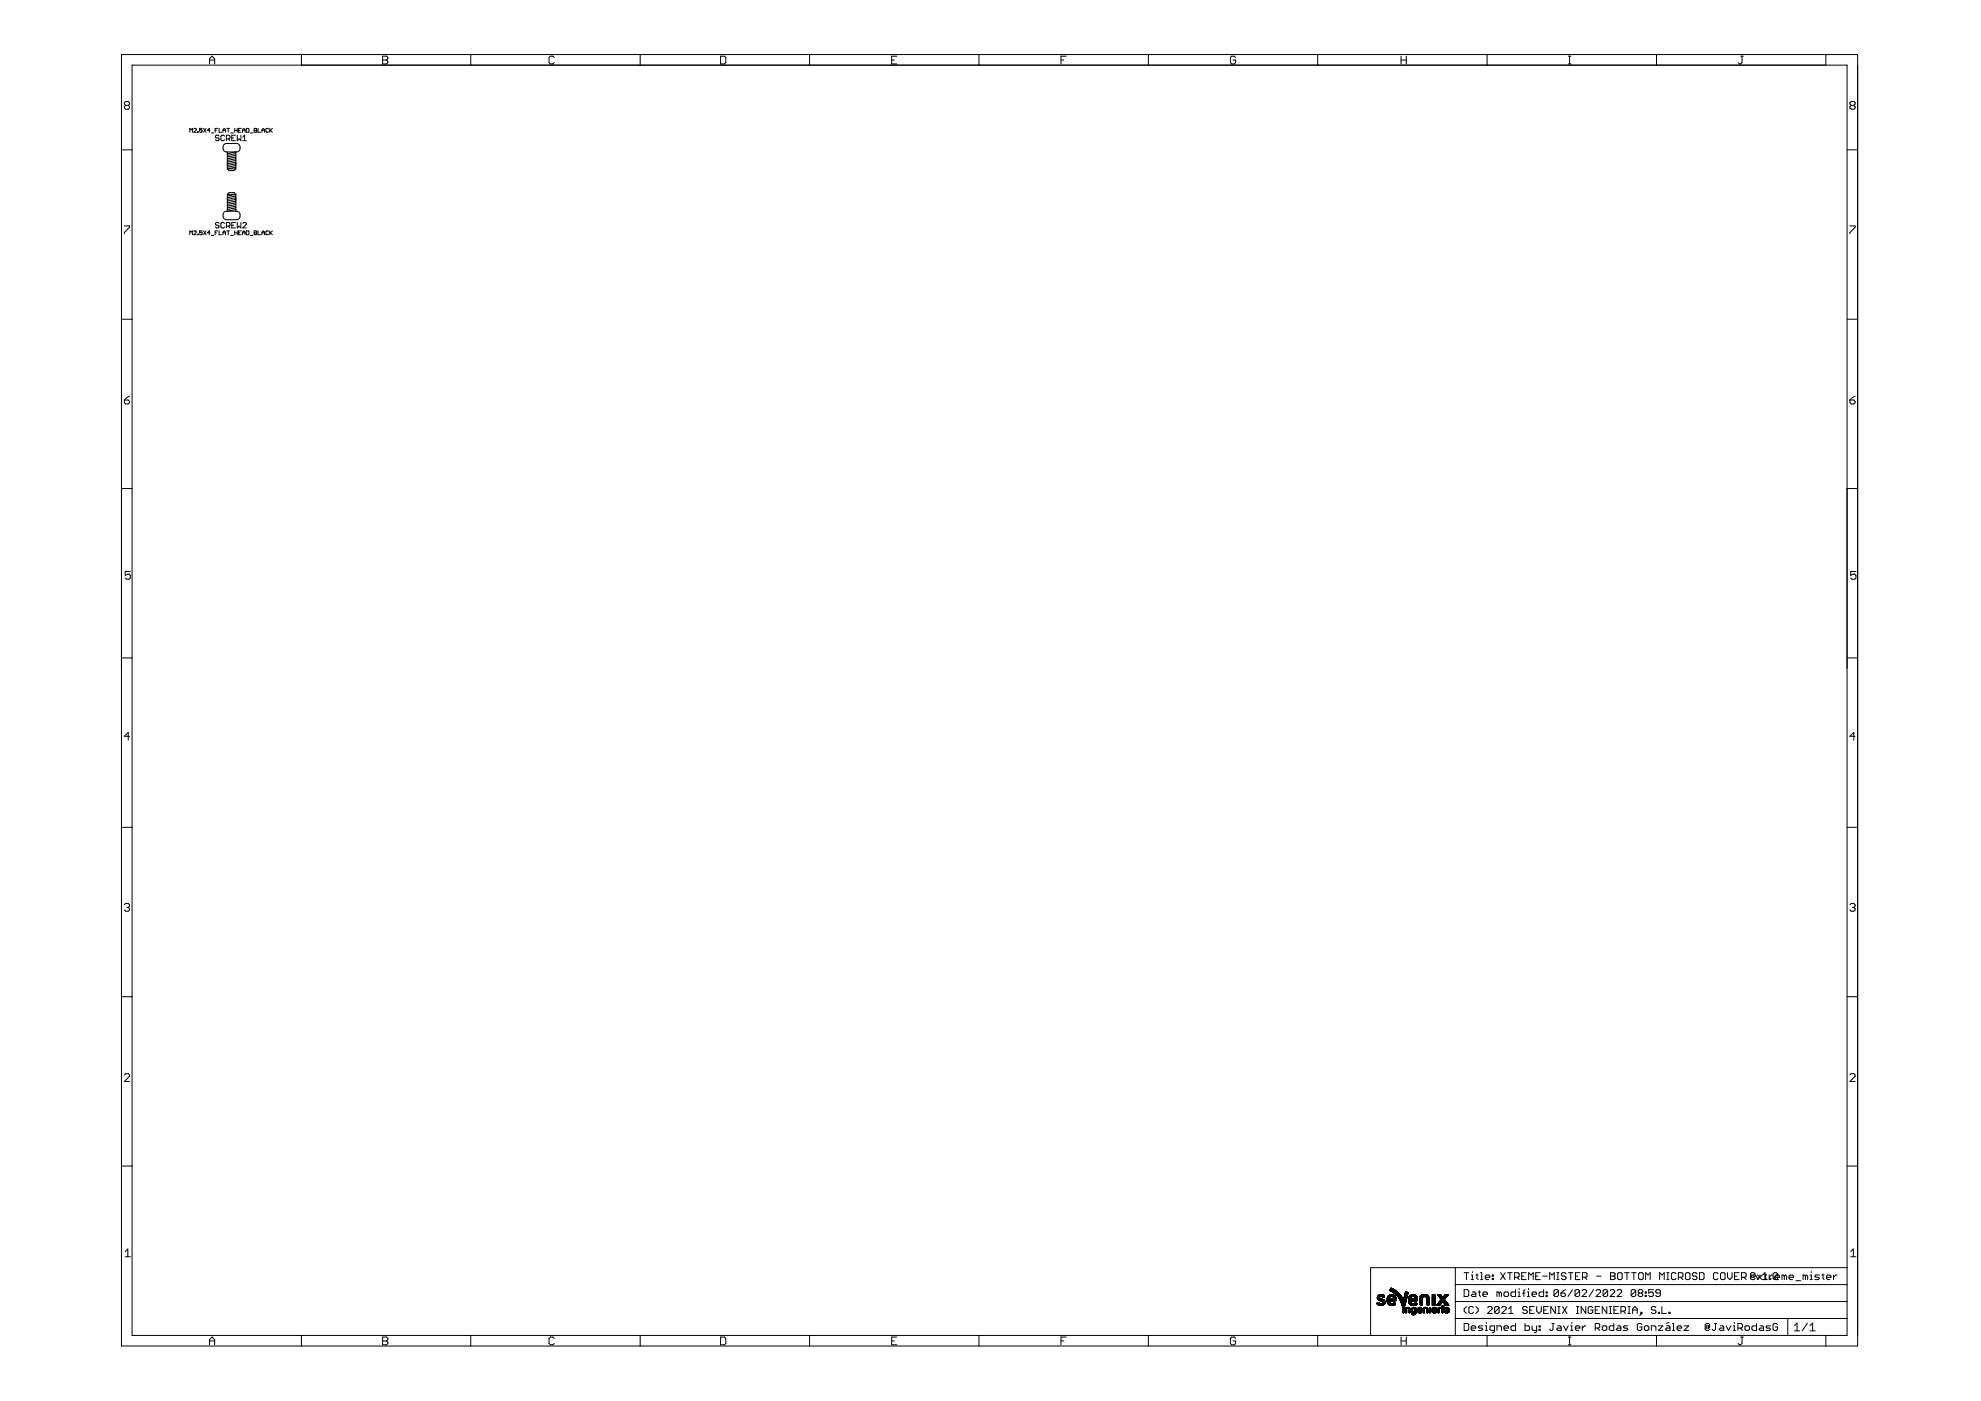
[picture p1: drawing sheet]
<svg xmlns="http://www.w3.org/2000/svg" width="594mm" height="420mm" viewBox="0 0 594 420" stroke-linecap="round" stroke-linejoin="round" font-family="sans-serif">
<g fill="none" stroke="#000" stroke-width=".3">
<path d="M36.4 16.4h520.7v387.3h-520.7zM39.6 19.5h514.3v381h-514.3zM62.8 19.2v-1.6l.8-.8 .8 .8v1.6M62.8 18h1.6M90.4 16.4v3.1M114.7 16.8h1.2l.4 .4v.4l-.4 .4 .4 .4v.4l-.4 .4h-1.2zM114.7 18h1.2M141.2 16.4v3.1M166.2 17.2l-.4-.4h-.7l-.4 .4v1.6l.4 .4h.7l.4-.4M192 16.4v3.1M216.1 16.8h1.2l.4 .4v1.6l-.4 .4h-1.2zM242.8 16.4v3.1"/>
<path d="M267.4 18h.8M268.9 16.8h-1.5v2.4h1.5M293.6 16.4v3.1M318.2 18h.8M319.7 16.8h-1.5v2.4M344.4 16.4v3.1M370.5 17.2l-.4-.4h-.7l-.4 .4v1.6l.4 .4h.7l.4-.4v-.8h-.7M395.2 16.4v3.1M420.2 16.8v2.4M420.2 18h1.5M421.7 16.8v2.4M446 16.4v3.1"/>
<path d="M470.3 16.8h.8M470.3 19.2h.8M470.7 16.8v2.4M496.8 16.4v3.1M522 16.8h.8M522.4 16.8v2l-.4 .4h-.4l-.4-.4M547.6 16.4v3.1M37.7 31.6l-.4 .4v.4l.4 .4h.8l.3-.4v-.4l-.3-.4M37.7 31.6l-.4-.4v-.4l.4-.4h.8l.3 .4v.4l-.3 .4M37.7 31.6h.8M56.9 39.7v-1.2l.4 .4 .4-.4v1.2M58.1 38.7l.2-.2 .6 .2-.8 1h.8"/>
<path d="M59.3 39.5l.2 .2zM60.6 38.5h-.8v.6l.4-.2 .4 .2-.2 .6-.6-.2M61 38.5l.8 1.2M61.8 38.5l-.8 1.2M63 39.1h-.8l.6-.6v1.2M63.4 39.9h.7M64.5 39.1h.4M65.3 38.5h-.8v1.2M65.7 38.5v1.2h.8M66.9 39.1h.7M66.9 39.7v-.8l.3-.4 .4 .4v.8M68 38.5h.8"/>
<path d="M68.4 38.5v1.2M69.2 39.9h.8M70.4 39.1h.7M70.4 38.5v1.2M71.1 38.5v1.2M71.5 39.1h.4M72.3 38.5h-.8v1.2h.8M72.7 39.1h.8M72.7 39.7v-.8l.4-.4 .4 .4v.8M73.9 38.5l.8 .2v.8l-.2 .2h-.6zM75.1 39.9h.7M76.2 38.5l.8 .2-.2 .4 .2 .4-.2 .2h-.6z"/>
<path d="M76.2 39.1h.6M77.4 38.5v1.2h.8M78.5 39.1h.8M78.5 39.7v-.8l.5-.4 .3 .4v.8M80.5 38.7l-.2-.2-.6 .2v.8l.2 .2 .6-.2M80.9 38.5v1.2M81.1 39.1l.6 .6M81.7 38.5l-.8 .8M555.2 31.6l-.4-.4v-.4l.4-.4h.7l.4 .4v.4l-.4 .4M555.2 31.6l-.4 .4v.4l.4 .4h.7l.4-.4v-.4l-.4-.4M555.2 31.6h.7M36.4 44.9h3.2"/>
<path d="M65.7 40.8l-.3-.2h-.5l-.3 .5 .3 .3h.5l.3 .5-.3 .3h-.5l-.3-.3M67.2 43.3l.4-.2 3.4-.1a1.3 1.3 0 0 1 1 1.3 1.3 1.3 0 0 1-1 1.3h-3.1a1.32 1.32 0 0 1-1-.9 1.32 1.32 0 0 1 .3-1.4zM67.3 40.8l-.2-.2h-.6l-.2 .2v1.1l.2 .3h.6l.2-.3M67.9 41.7h.8l.3-.3v-.6l-.3-.2h-.8v1.6M68.2 45.6v5.1M68.2 58.3v5.1l2.5-.6M68.2 50.7h2.5M68.2 46.1l2.5-.5v5.1M68.2 50.7l.5 .5h1.5l.5-.5M68.2 58.3h2.5M68.2 58.3l.5-.5h1.5l.5 .5M68.4 41.7l.6 .5"/>
<path d="M69.5 41.4h.6M70.6 40.6h-1.1v1.6h1.1M70.7 58.3v5.1M70.7 46.1l-2.5 .5M70.7 46.6l-2.5 .5M70.7 47.1l-2.5 .5M70.7 47.6l-2.5 .5M70.7 48.1l-2.5 .5M70.7 48.6l-2.5 .5M70.7 49.1l-2.5 .5M70.7 49.6l-2.5 .5M70.7 50.1l-2.5 .6"/>
<path d="M70.7 59.8l-2.5 .5M70.7 59.3l-2.5 .5M70.7 58.8l-2.5 .5M70.7 58.3l-2.5 .5M71.2 40.6v1.6l.5-.5 .5 .5v-1.6M72.8 42.2h1.1M72.8 41.1l.5-.5v1.6M553.9 44.9h3.2M37.3 67.8h1.5v.4l-1.5 1.5v.4M56.9 70.4v-1.2l.4 .4 .4-.4v1.2M58.1 69.4l.2-.2 .6 .2-.8 1h.8M59.3 70.2l.2 .2z"/>
<path d="M60.6 69.2h-.8v.6l.4-.2 .4 .2-.2 .6-.6-.2M61 69.2l.8 1.2M61.8 69.2l-.8 1.2M63 69.8h-.8l.6-.6v1.2M63.4 70.6h.7M64.5 69.8h.4M65.3 69.2h-.8v1.2M65.7 67l-.3-.3h-.5l-.3 .6 .3 .2h.5l.3 .6-.3 .2h-.5l-.3-.2M65.7 69.2v1.2h.8M66.9 70.4v-.8l.3-.4 .4 .4v.8M66.9 69.8h.7M67.2 63.6l.4-.2h3.4a1.3 1.3 0 0 1 1 1.2 1.3 1.3 0 0 1-1 1.3h-3.1a1.32 1.32 0 0 1-1-.9 1.32 1.32 0 0 1 .3-1.4z"/>
<path d="M67.3 67l-.2-.3h-.6l-.2 .3v1.1l.2 .2h.6l.2-.2M67.9 67.8h.8l.3-.3v-.5l-.3-.3h-.8v1.6M68 69.2h.8M68.4 69.2v1.2M68.4 67.8l.6 .5M69.2 70.6h.8M69.5 67.5h.6M70.4 69.2v1.2M70.4 69.8h.7M70.6 66.7h-1.1v1.6h1.1M70.7 62.3l-2.5 .5M70.7 61.8l-2.5 .5"/>
<path d="M70.7 61.3l-2.5 .5M70.7 60.8l-2.5 .5M70.7 60.3l-2.5 .5M71.1 69.2v1.2M71.2 66.7v1.6l.5-.5 .5 .5v-1.6M71.5 69.8h.4M72.3 69.2h-.8v1.2h.8M72.7 70.4v-.8l.4-.4 .4 .4v.8M72.7 69.8h.8M72.8 67l.3-.3h.5l.3 .3v.3l-1.1 1h1.1M73.9 69.2l.8 .2v.8l-.2 .2h-.6zM75.1 70.6h.7"/>
<path d="M76.2 69.2l.8 .2-.2 .4 .2 .4-.2 .2h-.6zM76.2 69.8h.6M77.4 69.2v1.2h.8M78.5 70.4v-.8l.5-.4 .3 .4v.8M78.5 69.8h.8M80.5 69.4l-.2-.2-.6 .2v.8l.2 .2 .6-.2M80.9 69.2v1.2M81.1 69.8l.6 .6M81.7 69.2l-.8 .8M554.8 67.8h1.5v.4l-1.5 1.5v.4M36.4 95.7h3.2M553.9 95.7h3.2"/>
<path d="M37.3 120h1.2l.3 .4v.4l-.3 .4h-.8l-.4-.4zM38.8 118.8l-1.5 1.2M554.8 120h1.1l.4 .4v.4l-.4 .4h-.7l-.4-.4zM556.3 118.8l-1.5 1.2M36.4 146.5h3.2M553.9 146.5h3.2M39.1 171.4h-1.6v1.2l.8-.4h.4l.4 .4v.7l-.4 .4h-.8l-.4-.4M556.6 171.4h-1.6v1.2l1.2-.4 .4 .4v.7l-.4 .4h-.8l-.4-.4M36.4 197.3h3.2M553.9 197.3h3.2M38.8 220.8h-1.5l1.2-1.2v2.4M556.3 220.8h-1.5l1.1-1.2v2.4"/>
<path d="M36.4 248.1h3.2M553.9 248.1h3.2M37.3 271.3l.4-.4h.8l.3 .4v.4l-.3 .4M38.1 272.1h.4M38.5 272.1l.3 .4v.4l-.3 .4h-.8l-.4-.4M554.8 271.3l.4-.4h.7l.4 .4v.4l-.4 .4M555.5 272.1h.4M555.9 272.1l.4 .4v.4l-.4 .4h-.7l-.4-.4M36.4 298.9h3.2M553.9 298.9h3.2M37.3 322.4l.4-.4h.8l.3 .4v.4l-1.5 1.5h1.5M554.8 322.4l.4-.4h.7l.4 .4v.4l-1.5 1.5h1.5"/>
<path d="M36.4 349.7h3.2M553.9 349.7h3.2M37.5 375.3l.8-.7v2.3M37.5 376.9h1.6M555 376.9h1.6M555 375.3l.8-.7v2.3M436.4 395.4h117.5M436.4 380.2v20.3M436.4 390.3h117.5M436.4 385.3h117.5M439.1 386.8h1l.4 .3v1.4l-.4 .3h-1zM439.1 396.9h1l.4 .4v1.3l-.4 .4h-1z"/>
<path d="M439.1 381.7h1.4M439.8 391.8l-.7 .7v.7l.7 .7M439.8 381.7v2.1M441.2 398.3h1.4v-.3l-.4-.4h-.7l-.3 .4v.6l.3 .4h.7M441.2 382.4h.3v1.4M441.2 383.8h.7M441.5 387.5h.7l.4 .3v1h-1.1l-.3-.3 .3-.4h1.1M441.5 381.3v.4M441.9 392.2l-.4-.4h-.7l-.3 .4v1.4l.3 .3h.7l.4-.3M442.6 382.4h.7M442.6 391.8l.7 .7v.7l-.7 .7M442.9 382v1.4l.4 .4"/>
<path d="M443.3 387.5h.7M443.7 387.1v1.4l.3 .3M444 381.7h.4v2.1M444 383.8h.7M444.7 397.6h-1l-.4 .4 .4 .3h.6l.4 .3-.4 .4h-1M444.7 388.1h1.4v-.3l-.4-.3h-.6l-.4 .3v.7l.4 .3h.6M445.4 399h.7M445.4 397.6h.3v1.4M445.4 383.1h1.4v-.4l-.4-.3h-.7l-.3 .3v.7l.3 .4h.7M445.7 396.6v.3M446.1 392.2l.3-.4h.7l.4 .4v.3l-1.4 1.4h1.4M447.5 382.4h.3v.3h-.3z"/>
<path d="M447.5 383.4h.3v.4h-.3zM448.2 399h-1.1l-.3-.4v-.6l.3-.4h1.1v1.7l-.4 .4h-.3M448.9 399v-1.4h1l.4 .4v1M449.6 392.2l-.4-.4h-.6l-.4 .4v1.4M449.6 392.2v1.4l-.4 .3h-.6l-.4-.3M449.6 392.2l-1.4 1.4M449.6 387.8l-.3-.3h-.4v1.3M449.6 387.8l.3-.3 .4 .3v1M449.6 387.8v1M450 381.7l1.4 2.1M450.3 392.2l.4-.4h.6l.4 .4v.3l-1.4 1.4h1.4M451 398.3h1.4v-.3l-.3-.4h-.7l-.4 .4v.6l.4 .4h.7"/>
<path d="M451.4 387.5h.7l.3 .3v.7l-.3 .3h-.7l-.4-.3v-.7zM451.4 381.7l-1.4 2.1M452.1 381.7h1.4M452.4 392.5l.7-.7v2.1M452.4 393.9h1.4M452.8 381.7v2.1M454.2 383.1h1.1l.3-.4v-.7l-.3-.3h-1.1v2.1M454.5 396.9v2.1h-1l-.4-.4v-.6l.4-.4h1M454.5 386.8v2h-1l-.4-.3v-.7l.4-.3h1M454.9 383.1l.7 .7M455.2 388.8h.7M455.2 387.5h.4v1.3"/>
<path d="M455.6 386.4v.4M456.3 382.7h.7M456.6 387.8h.7M457.3 396.9v2.1h1.1l.3-.4v-.6l-.3-.4h-1.1M457.3 386.8l-.3 .3v1.7M457.7 381.7h-1.4v2.1h1.4M458 392.2l-.3-.4h-.7l-.4 .7 .4 .4h.7l.3 .3v.4l-.3 .3h-.7l-.4-.3M458 388.8h.7M458 387.5h.4v1.3M458.4 386.4v.4M458.4 383.8v-2.1l.7 .7 .7-.7v2.1M458.7 392.9h.7"/>
<path d="M459.4 397.6v1l.4 .4h1M459.4 388.1h1.4v-.3l-.3-.3h-.7l-.4 .3v.7l.4 .3h.7M460.1 391.8h-1.4v2.1h1.4M460.5 382.7h.7M460.8 397.6v1.7l-.7 .4M460.8 391.8v1.4l.7 .7 .7-.7v-1.4M461.5 398.6h.4v.4h-.4zM461.5 397.6h.4v.4h-.4zM461.9 381.7h-1.4v2.1h1.4M462.6 382.7h1.4M462.9 386.8v2h-1l-.4-.3v-.7l.4-.3h1M462.9 392.9h.7"/>
<path d="M463.7 388.5h.3v.3h-.3zM463.7 387.5h.3v.3h-.3zM464.3 391.8h-1.4v2.1h1.4M464.7 383.8v-2.1l.7 .7 .7-.7v2.1M465.4 396.9h.7M465.7 396.9v1.7l-.3 .4h-.4l-.3-.4M466.4 391.8v2.1l-1.3-2.1v2.1M466.9 381.7h.6M466.9 383.8h.6M467.1 397.6h.7l.4 .4v1h-1.1l-.3-.4 .3-.3h1.1M467.1 391.8h.7M467.1 393.9h.7"/>
<path d="M467.2 381.7v2.1M467.4 387.1v1.4l-.4 .3h-.6l-.4-.3M467.4 387.1l-.4-.3h-.6l-.4 .3v1.4M467.4 387.1l-1.4 1.4M467.5 391.8v2.1M468.1 387.8h1l.4 .3v.4l-.4 .3h-.6l-.4-.3zM468.6 391.8l1.3 2.1M468.9 397.6l.7 1.4 .7-1.4M469.5 386.8l-1.4 1M469.6 382l-.3-.3h-.7l-.4 .3v.4l.4 .3h.7l.3 .4-.3 .7h-.7l-.4-.4M469.9 391.8l-1.3 2.1M470.4 381.7h1.3"/>
<path d="M471 399h.7M471 397.6h.4v1.4M471 381.7v2.1M471.4 396.6v.3M471.6 386.8l-1.4 2M472.4 398.3h1.4v-.3l-.4-.4h-.6l-.4 .4v.6l.4 .4h.6M472.5 382.7h.6M472.8 391.8h.7M472.8 393.9h.7M473.1 391.8v2.1M473.7 387.1v1.4l-.3 .3h-.7l-.4-.3M473.7 387.1l-.3-.3h-.7l-.4 .3v1.4"/>
<path d="M473.7 387.1l-1.4 1.4M473.8 381.7h-1.3v2.1h1.3M474.4 387.1l.4-.3h.7l.3 .3v.4l-1.4 1.3h1.4M474.5 397.6v1.4M474.6 383.1h1l.3-.4v-.7l-.3-.3h-1v2.1M475.3 383.1l.6 .7M475.6 397.6h-.4l-.7 .7M475.6 391.8v2.1l-1.4-2.1v2.1M477.6 392.2l-.3-.4h-.7l-.3 .4v1.4l.3 .3h.7l.3-.3v-.7h-.6M477.9 386.8l-1.4 2M478.4 398.3h1l.3-.3v-.7l-.3-.4h-1v2.1M478.4 392.9h.7"/>
<path d="M478.6 387.1l.4-.3h.7l.3 .3v.4l-1.4 1.3h1.4M478.8 382.7h1.3M479.1 398.3l.6 .7M479.7 391.8h-1.3v2.1h1.3M480.5 398l.3-.4h.7l.4 .4v.6l-.4 .4h-.7l-.3-.4zM481.9 391.8v2.1l-1.4-2.1v2.1M482.1 387.1v1.4l-.3 .3h-.7l-.4-.3M482.1 387.1l-.3-.3h-.7l-.4 .3v1.4M482.1 387.1l-1.4 1.4M482.6 391.8h.7M482.6 393.9h.7M482.9 387.1l.3-.3h.7l.3 .3v.4l-1.3 1.3h1.3"/>
<path d="M482.9 391.8v2.1M483 381.7h1l.4 .3v.4l-.4 .3 .4 .4v.3l-.4 .4h-1zM483 382.7h1M484 396.9v2.1h-1.1l-.3-.4v-.6l.3-.4h1.1M484 392.9h.7M484.9 387.1l.4-.3h.7l.3 .3v.4l-1.4 1.3h1.4M485 397.6h.7l.4 .4v1h-1.1l-.3-.4 .3-.3h1.1M485.4 391.8h-1.4v2.1h1.4M485.4 381.7h.7l.4 .3v1.4l-.4 .4h-.7l-.3-.4v-1.4zM486.1 393.2h1l.4-.3v-.7l-.4-.4h-1v2.1M486.8 393.2l.7 .7M487.2 381.7h1.4"/>
<path d="M487.9 381.7v2.1M488.2 397.6h-1l-.4 .4 .4 .3h.6l.4 .3-.4 .4h-1M488.2 391.8h.7M488.2 393.9h.7M488.5 391.8v2.1M489.3 381.7h1.4M489.6 393.9v-1.4l.7-.7 .7 .7v1.4M489.6 392.9h1.4M490 381.7v2.1M490.5 387.1v1.4l-.3 .3h-.7l-.3-.3M490.5 387.1l-.3-.3h-.7l-.3 .3v1.4M490.5 387.1l-1.3 1.4"/>
<path d="M491.6 387.8l-.3 .3 .3 .7h.7l.3-.3v-.4l-.3-.3M491.6 387.8l-.3-.3 .3-.7h.7l.3 .3v.4l-.3 .3M491.6 387.8h.7M491.7 381.7h.7l.4 .3v1.4l-.4 .4h-.7l-.3-.4v-1.4zM492.1 393.6h.3v.3h-.3zM492.4 397.3l-.4-.4h-.7l-.3 .4v1.3l.3 .4h.7l.4-.4v-.6h-.7M492.4 393.9l-.7 .7M493.1 398l.4-.4h.6l.4 .4v.6l-.4 .4h-.6l-.4-.4zM493.4 388.5h.3v.3h-.3zM493.4 387.5h.3v.3h-.3zM493.5 383.8v-2.1l.7 .7 .7-.7v2.1M495.2 399v-1.4h1.1l.3 .4v1"/>
<path d="M495.8 386.8h-1.4v1l.7-.3 .7 .3v.7l-.4 .3h-.6l-.4-.3M496.6 392.2l-.3-.4h-.7l-.4 .7 .4 .4h.7l.3 .3v.4l-.3 .3h-.7l-.4-.3M497.3 397.6h1.4l-1.4 1.4h1.4M497.3 393.6h.4v.3h-.4zM497.7 383.8v-2.1l.7 .7 .7-.7v2.1M497.9 387.8h-1l-.4-.3 .4-.7h.7l.3 .3v1.4l-.3 .3h-.7l-.4-.3M498.4 391.8v2.1h1.3M499.8 397.6h.7l.3 .4v1h-1l-.4-.4 .4-.3h1M499.8 381.7h.7M499.8 383.8h.7M500.2 381.7v2.1M500.5 396.6l-.7 .3"/>
<path d="M500.5 393.6h.3v.3h-.3zM501.5 399h.7M501.5 396.9h.4v2.1M502.6 382l-.3-.3h-.7l-.4 .3v1.4l.4 .4h.7l.3-.4M502.9 398.3h1.4v-.3l-.3-.4h-.7l-.4 .4v.6l.4 .4h.7M503.3 383.1h1.1l.3-.4v-.7l-.3-.3h-1.1v2.1M504 383.1l.7 .7M505 397.6h1.4l-1.4 1.4h1.4M505.8 381.7h.7l.3 .3v1.4l-.3 .4h-.7l-.4-.4v-1.4zM508.9 382l-.3-.3h-.7l-.4 .3v.4l.4 .3h.7l.3 .4-.3 .7h-.7l-.4-.4M509.7 381.7h1l.3 .3v1.4l-.3 .4h-1zM511.7 397.6h.7v.7h-.7z"/>
<path d="M512.4 398.3l.3-.3v-.7l-.3-.4h-.7l-.4 .4v1.3l.4 .4h.7l.3-.4M514.1 396.9h.7M514.5 396.9v1.7l-.4 .4h-.3l-.3-.4M515.2 382l-.3-.3h-.7l-.3 .3v1.4l.3 .4h.7l.3-.4M515.9 397.6h.7l.3 .4v1h-1l-.3-.4 .3-.3h1M516.3 381.7h.7l.3 .3v1.4l-.3 .4h-.7l-.3-.4v-1.4zM517.7 397.6l.7 1.4 .6-1.4M518.1 381.7v1.4l.7 .7 .6-.7v-1.4M519.8 399h.7M519.8 397.6h.3v1.4M520.1 396.6v.3M520.2 382.7h.6"/>
<path d="M521.2 398.3h1l.3-.3v-.7l-.3-.4h-1v2.1M521.5 381.7h-1.3v2.1h1.3M521.9 398.3l.6 .7M522.3 383.1h1l.3-.4v-.7l-.3-.3h-1v2.1M523 383.1l.6 .7M523.3 398l.3-.4h.7l.4 .4v.6l-.4 .4h-.7l-.3-.4zM525.3 382.4h.7v.7h-.7zM526 383.1l.3-.4v-.7l-.3-.3h-.7l-.4 .3v1.4l.4 .4h.7l.3-.4M526.5 382.4l.7 1.4 .7-1.4M526.8 396.9v2.1h-1.1l-.3-.4v-.6l.3-.4h1.1M527 382.4l1.4 1.4M527.8 397.6h.7l.4 .4v1h-1.1l-.3-.4 .3-.3h1.1"/>
<path d="M528.4 382.4l-1.4 1.4M528.6 383.8h1.4M528.6 382.4l.7-.7v2.1M529.1 382.4h.7M529.5 382v1.4l.3 .4M530.6 382.4v1.4M530.7 383.4h.3v.4h-.3zM531 397.6h-1.1l-.3 .4 .3 .3h.7l.4 .3-.4 .4h-1M531.6 382.4h-.4l-.6 .7M531.7 383.4l.4 .4h1.2M532.3 383.1h1.4v-.4l-.4-.3h-.6l-.4 .3v.7l.4 .4M533.1 397.3l-.4-.4h-.7l-.3 .4v1.3l.3 .4h.7l.4-.4v-.6h-.7"/>
<path d="M533.1 382l-.3-.3h-.7l-.4 .3v1.4M533.1 382v1.4l-.3 .4M533.1 382l-1.4 1.4M535.1 382.7l-.3-.3h-.4v1.4M535.1 382.7v1.1M535.1 382.7l.4-.3 .3 .3v1.1M536.1 395.4v5.1M536.5 383.1h1.4v-.4l-.4-.3h-.6l-.4 .3v.7l.4 .4h.6M538.1 397.6l.8-.8v2.3M538.1 399.1h1.6M538.6 384.1h1.4M541.4 382.7l-.7-.3v1.4"/>
<path d="M541.4 382.7v1.1M541.4 382.7l.4-.3 .3 .3v1.1M542 396.8l-1.5 2.3M542.8 399.1h1.6M542.8 397.6l.8-.8v2.3M542.8 382.4h.4v1.4M542.8 383.8h.7M543.2 381.3v.4M545.6 382.4h-1l-.4 .3 .4 .4h.7l.3 .3-.3 .4h-1.1M546.3 382.4h.7M546.7 382v1.4l.3 .4M547.8 383.1h1.3v-.4l-.3-.3h-.7l-.3 .3v.7l.3 .4h.7"/>
<path d="M549.8 382.4v1.4M550.9 382.4h-.4l-.7 .7M553.9 380.2h-142.9v20.3M62.8 403.3v-1.5l.8-.8 .8 .8v1.5M62.8 402.1h1.6M90.4 400.5v3.2M114.7 402.1h1.2M114.7 401h1.2l.4 .4v.4l-.4 .3 .4 .4v.4l-.4 .4h-1.2zM141.2 400.5v3.2M166.2 401.4l-.4-.4h-.7l-.4 .4v1.5l.4 .4h.7l.4-.4M192 400.5v3.2M216.1 401h1.2l.4 .4v1.5l-.4 .4h-1.2z"/>
<path d="M242.8 400.5v3.2M267.4 402.1h.8M268.9 401h-1.5v2.3h1.5M293.6 400.5v3.2M318.2 402.1h.8M319.7 401h-1.5v2.3M344.4 400.5v3.2M370.5 401.4l-.4-.4h-.7l-.4 .4v1.5l.4 .4h.7l.4-.4v-.8h-.7M395.2 400.5v3.2M420.2 402.1h1.5M420.2 401v2.3M421.7 401v2.3"/>
<path d="M446 400.5v3.2M470.3 401h.8M470.3 403.3h.8M470.7 401v2.3M496.8 400.5v3.2M522 401h.8M522.4 401v1.9l-.4 .4h-.4l-.4-.4M547.6 400.5v3.2"/>
</g>
<g fill="#000" stroke="#000" stroke-width=".3">
<path d="M412.9 390.9h1.1zM413 391h2.2zM413 390.9l2.3 .1zM413 390.9h2.3zM413 390.9h.9zM413 390.8l.8 .1zM413 390.8l.7 .1zM413 391.1h2.2zM413 391l2.2 .1zM413 390.8h.7zM413 390.8h.6zM413 390.7l.5 .1z"/>
<path d="M413 389.2l.7 .1zM413 389.2h.7zM413 389.1l.7 .1zM413 389.1h.7zM413 391.1l2.2 .1zM413 390.7h.5zM413 389.4h.8zM413 389.3l.7 .1zM413 389.3h.7zM413 389l.7 .1zM413 389h.7zM413.1 391.1l2 .1z"/>
<path d="M413.1 390.7h.3zM413.1 389.5h.9zM413.1 389.4h.7zM413.1 389.3l.6 .1zM413.1 389.3h.6zM413.1 389l.6 .1zM413.1 389h.6zM413.1 388.9l.7 .1zM413.1 388.9h.7zM413.1 391.2h2zM413.1 389.4l.8 .1zM413.1 388.9h.8z"/>
<path d="M413.1 388.8l.9 .1zM413.1 389.6h1.3zM413.1 389.6h1.2zM413.1 389.5l1.2 .1zM413.1 389.5l1.1 .1zM413.1 389.5h1zM413.1 390.6l.2 .1zM413.1 388.8l2.1 .1zM413.1 388.8h2.1zM413.1 388.7l2.1 .1zM413.2 389.6l1.5 .1zM413.2 389.6l1.4 .1z"/>
<path d="M413.2 389.6h1.3zM413.2 391.2l1.8 .1zM413.2 389.7h1.6zM413.2 388.7l2 .1zM413.2 388.7h2zM413.2 389.7h1.5zM413.2 391.3h1.8zM413.2 388.6l2 .1zM413.2 389.7l1.7 .1zM413.2 388.6h2zM413.3 391.3h1.7zM413.3 389.8h1.7z"/>
<path d="M413.3 389.7l1.6 .1zM413.3 391.3l1.6 .1zM413.3 388.6h1.9zM413.3 388.5l1.9 .1zM413.3 389.8l1.8 .1zM413.3 388.5l1.8 .1zM413.4 391.4h1.4zM413.4 388.5h1.7zM413.4 389.9h1.7zM413.4 389.9l1.7 .1zM413.4 388.4l1.6 .1zM413.5 388.4l1.5 .1z"/>
<path d="M413.5 391.4h1.3zM413.5 389.9l1.7 .1zM413.5 388.4h1.5zM413.5 391.4l1.2 .1zM413.5 390h1.7zM413.6 388.4h1.3zM413.6 391.4l1.1 .1zM413.6 390h1.6zM413.6 388.3l1.3 .1zM413.6 388.3l1.2 .1zM413.7 390l1.5 .1zM413.7 388.3h1.1z"/>
<path d="M413.7 391.5h.9zM413.8 388.3h.9zM413.8 390.1h1.5zM413.8 391.5h.7zM413.9 388.3h.7zM413.9 390.1h1.4zM414 390.1h1.3zM414 388.2l.5 .1zM414 391.5h.3zM414.1 390.1l1.2 .1zM414.2 390.2h1.1zM414.3 390.2h1z"/>
<path d="M414.4 388.8l.8 .1zM414.4 390.9h.9zM414.4 390.2h.9zM414.4 390.2l.9 .1zM414.5 390.9h.8zM414.5 388.9h.7zM414.5 390.8l.8 .1zM414.5 390.2l.8 .1zM414.5 390.3h.9zM414.6 390.8l.7 .1zM414.6 388.9h.6zM414.6 390.3h.8z"/>
<path d="M414.6 390.8h.7zM414.6 388.9l.6 .1zM414.6 390.3l.8 .1zM414.7 390.8h.6zM414.7 390.7l.7 .1zM414.7 390.7h.7zM414.7 390.4h.7zM414.7 390.3l.7 .1zM414.7 388.9l.4 .1zM414.7 390.4l.7 .1zM414.7 389h.4zM414.7 390.6l.7 .1z"/>
<path d="M414.7 390.6h.7zM414.7 390.5l.7 .1zM414.7 390.5h.7zM414.8 389h.3zM416 390l2.5 .1zM416 390h2.6zM416 389.9l2.6 .1zM416 389.8l2.7 .1zM416 389.8h2.7zM416 389.7l2.7 .1zM416 389.7h2.7zM416 390.3l.6 .1z"/>
<path d="M416 390.3h.6zM416 390.2l.6 .1zM416 390.2h.6zM416 390.1l.6 .1zM416 390.1h2.4zM416 390.1h2.5zM416 390l2.6 .1zM416 389.9l2.7 .1zM416 389.9h2.7zM416 389.6h.6zM416 389.5l.6 .1zM416 389.5h.6z"/>
<path d="M416 389.4l.6 .1zM416 389.4h.6zM416 390.4l.6 .1zM416 390.4h.6zM416 389.6l2.7 .1zM416 389.3l.6 .1zM416 389.3h.6zM416 390.5l.7 .1zM416 390.5h.7zM416 390.4l.7 .1zM416 389.3h.7zM416 389.2l.7 .1z"/>
<path d="M416 389.2h.7zM416.1 390.6h.6zM416.1 390.5l.6 .1zM416.1 390.5h.6zM416.1 389.2l.6 .1zM416.1 389.2h.6zM416.1 389.1l.6 .1zM416.1 389.1h.6zM416.1 390.7h.7zM416.1 390.6l.7 .1zM416.1 389.1h.7zM416.1 389l.7 .1z"/>
<path d="M416.1 389h.7zM416.1 390.8h.8zM416.1 390.7l.7 .1zM416.1 388.9l.8 .1zM416.1 390.8h.9zM416.1 390.7l.8 .1zM416.1 389h.8zM416.1 388.9h.8zM416.2 390.8l.8 .1zM416.2 390.9h1zM416.2 390.9h.9zM416.2 388.9h.8z"/>
<path d="M416.2 390.9h2.3zM416.2 388.8l.9 .1zM416.2 388.8l1 .1zM416.2 388.8h2.3zM416.2 390.9l2.3 .1zM416.2 388.7l2.2 .1zM416.3 391l2.2 .1zM416.3 391h2.2zM416.3 388.7h2.1zM416.3 391.1h2.2zM416.3 388.6l2.1 .1zM416.4 388.6l2 .1z"/>
<path d="M416.4 391.1l2.1 .1zM416.4 388.6h1.9zM416.4 391.2h2.1zM416.4 388.5l1.9 .1zM416.5 388.5l1.7 .1zM416.5 391.2h2zM416.5 388.5h1.7zM416.5 391.2l1.9 .1zM416.5 391.3h1.9zM416.5 388.5h1.6zM416.6 391.3h1.8zM416.6 388.4l1.5 .1z"/>
<path d="M416.6 391.3l1.7 .1zM416.7 387h1.7zM416.7 388.4h1.4zM416.7 387h1.8zM416.7 386.9l1.7 .1zM416.7 391.4h1.6zM416.7 388.4h1.3zM416.7 387l1.8 .1zM416.7 386.9h1.6zM416.8 386.9h1.5zM416.8 386.8l1.4 .1zM416.8 391.4h1.4z"/>
<path d="M416.8 388.3l1.2 .1zM416.8 386.8h1.4zM416.8 388.3l1.1 .1zM416.8 387l1.7 .1zM416.8 386.8h1.3zM416.8 391.4h1.3zM416.8 387.1h1.8zM416.8 386.7l1.3 .1zM416.9 386.7l1.1 .1zM416.9 386.7h1.1zM416.9 391.4l1.2 .1zM416.9 388.3h1z"/>
<path d="M416.9 386.6l1 .1zM416.9 387.1h1.7zM416.9 386.7h1zM416.9 391.4l1.1 .1zM416.9 386.6h.9zM416.9 388.3h.9zM417 387.1l1.7 .1zM417 386.5l.7 .1zM417 386.5h.6zM417 391.5h.9zM417 386.4l.5 .1zM417 388.3h.7z"/>
<path d="M417 386.4h.4zM417.1 387.2h1.6zM417.1 386.4h.3zM417.1 386.3l.2 .1zM417.1 391.5h.7zM417.1 388.2l.5 .1zM417.2 387.2h1.6zM417.2 387.2l1.6 .1zM417.3 387.3h1.5zM417.3 387.3h1.6zM417.3 391.5h.2zM417.4 387.3l1.5 .1z"/>
<path d="M417.4 387.3l1.6 .1zM417.5 387.4h1.5zM417.5 388.8l1 .1zM417.6 387.4l1.4 .1zM417.6 387.4l1.5 .1zM417.6 390.9h.9zM417.6 388.8l.9 .1zM417.6 387.5h1.5zM417.7 388.9h.8zM417.7 387.5h1.4zM417.7 387.5l1.5 .1zM417.7 390.9h.8z"/>
<path d="M417.8 388.9h.7zM417.8 388.9l.7 .1zM417.8 387.6h1.4zM417.8 390.8l.7 .1zM417.9 387.6h1.3zM417.9 389h.7zM417.9 387.6l1.4 .1zM417.9 390.8l.5 .1zM417.9 389l.7 .1zM417.9 389.1h.7zM418 390.8h.4zM418 389.1l.6 .1z"/>
<path d="M418 387.7h1.3zM418 389.1h.6zM418 387.7h1.4zM418 389.6h.7zM418 389.2h.6zM418 387.7l1.4 .1zM418 389.3l.7 .1zM418 389.3h.7zM418 389.2l.7 .1zM418 389.5l.7 .1zM418 389.5h.7zM418 389.4l.7 .1z"/>
<path d="M418 389.4h.7zM418.1 387.8h1.3zM418.1 390.8h.3zM418.1 387.8h1.4zM418.2 387.8l1.3 .1zM418.2 387.9h1.3zM418.3 387.9h1.2zM418.3 387.9h1.3zM418.3 387.9l1.3 .1zM418.4 388h1.2zM418.4 388h1.3zM418.4 388l1.3 .1z"/>
<path d="M418.5 388l1.2 .1zM418.5 388.1h1.2zM418.5 388.1l1.3 .1zM418.6 388.2h1.2zM418.7 388.2h1.1zM418.7 388.2l1.2 .1zM418.7 388.3h1.2zM418.8 388.3l1.1 .1zM418.8 388.3l1.2 .1zM418.8 388.4h1.2zM418.9 388.4l1.1 .1zM418.9 388.5h1.2z"/>
<path d="M419 388.5l1.1 .1zM419 388.6h1.1zM419 388.6h1.2zM419.1 388.6l1.1 .1zM419.1 388.7h1.1zM419.1 388.7l1.1 .1zM419.2 388.8h1.1zM419.2 388.9h1.1zM419.2 388.8l1.1 .1zM419.3 388.9h1zM419.3 388.9l1.1 .1zM419.3 389h1.1z"/>
<path d="M419.4 389l1 .1zM419.4 389h1zM419.4 389.1h1.1zM419.5 389.1l1 .1zM419.5 389.2h1zM419.5 389.2l1 .1zM419.5 389.3h1zM419.5 389.3h1.1zM419.6 389.3l1 .1zM419.6 389.4h1zM419.7 389.4l.9 .1zM419.7 389.5h.9z"/>
<path d="M419.7 389.5l1 .1zM419.7 389.6h1zM419.7 389.6l1 .1zM419.8 389.7h.9zM419.8 389.7h1zM419.8 389.6l.9 .1zM419.8 389.7l1 .1zM419.8 389.8h1zM419.9 389.9h.9zM419.9 389.8l.9 .1zM419.9 389.9l.9 .1zM419.9 390h.9z"/>
<path d="M419.9 390l1.8 .1zM420 390.1h1.7zM420 390.1l1.7 .1zM420 390.2l1.6 .1zM420 390.2h1.6zM420.1 390.3h1.5zM420.1 390.2l1.5 .1zM420.1 390.3l1.5 .1zM420.1 390.4h1.5zM420.1 390.5h1.5zM420.1 390.4l1.5 .1zM420.2 390.6h1.4z"/>
<path d="M420.2 390.5l1.4 .1zM420.2 390.5h1.4zM420.2 390.6l1.3 .1zM420.2 390.6h1.3zM420.2 390.7h1.3zM420.2 390.8h1.3zM420.2 390.7l1.3 .1zM420.3 390.8l1.2 .1zM420.3 390.8h1.2zM420.3 390.9h1.2zM420.3 391h1.1zM420.3 390.9l1.1 .1z"/>
<path d="M420.3 391.1h1.1zM420.3 391l1.1 .1zM420.3 391.2h1.1zM420.3 391.1l1.1 .1zM420.4 391.2l1 .1zM420.4 391.2h1zM420.4 391.3l1 .1zM420.4 391.3h1zM420.4 391.4l.9 .1zM420.4 391.4h.9zM420.4 391.5h.9zM420.5 391.6h.8z"/>
<path d="M420.5 391.5l.8 .1zM420.5 391.6l.8 .1zM420.7 393.6l.3 .1zM420.7 393.6h.3zM420.7 393.5l.3 .1zM420.7 393.5h.3zM420.7 393.4l.3 .1zM420.7 393.4h.3zM420.7 393.3l.3 .1zM420.7 393.3h.3zM420.7 393.2l.3 .1zM420.7 393.2h.3z"/>
<path d="M420.7 393.1l.3 .1zM420.7 393.1h.3zM420.7 393l.3 .1zM420.7 393h.3zM420.7 392.9l.3 .1zM420.7 392.9h.3zM420.7 392.8l.3 .1zM420.7 392.8h.3zM420.7 392.7l.3 .1zM420.7 392.7h.3zM420.7 392.6l.3 .1zM420.7 392.6h.3z"/>
<path d="M420.7 392.5l.3 .1zM420.7 392.5h.3zM420.7 392.4l.3 .1zM420.7 392.4h.3zM420.7 392.3l.3 .1zM420.7 392.3h.3zM420.7 392.2l.3 .1zM420.7 392.2h.3zM420.8 393.7h.2zM420.8 392.1l.2 .1zM420.8 392.1h.2zM420.9 390h.8z"/>
<path d="M420.9 389.9l.8 .1zM420.9 389.9h.8zM420.9 389.8l.8 .1zM420.9 389.8h.8zM420.9 389.7l.9 .1zM420.9 389.7h.9zM420.9 389.6l.9 .1zM421 389.7h.8zM421 389.6h.8zM421 389.5l.8 .1zM421 389.5h.8zM421 389.4l.8 .1z"/>
<path d="M421 389.4h.9zM421 389.3l.9 .1zM421 389.3h.9zM421 389.2l.9 .1zM421 389.2h.9zM421.1 389.3h.8zM421.1 389.1l.8 .1zM421.1 389.1h.8zM421.1 389.2h.8zM421.1 389l.8 .1zM421.1 389h.9zM421.1 389h.8z"/>
<path d="M421.1 388.9h.9zM421.2 388.9l.8 .1zM421.2 388.8l.8 .1zM421.2 388.8h.8zM421.2 388.9h.8zM421.2 388.7l.8 .1zM421.2 388.7h.8zM421.2 388.6l.8 .1zM421.2 388.6h.9zM421.2 388.5l.9 .1zM421.2 388.6h.8zM421.2 388.5h.9z"/>
<path d="M421.3 388.5l.8 .1zM421.3 388.5h.8zM421.3 388.4h.8zM421.3 388.4l.8 .1zM421.3 388.3h.8zM421.3 388.3l.8 .1zM421.3 388.2l.8 .1zM421.3 388.2h.8zM421.3 388.1l.9 .1zM421.3 388l.9 .1zM421.4 388.1h.8zM421.4 388h.8z"/>
<path d="M421.4 387.9l.8 .1zM421.4 387.9h.8zM421.4 387.8h.9zM421.4 387.8l.8 .1zM421.4 387.7l.9 .1zM421.4 387.7h.9zM421.4 387.6l.9 .1zM421.4 387.6h.9zM421.5 387.7h.8zM421.5 387.6l.8 .1zM421.5 387.6h.7zM421.5 387.6h.6z"/>
<path d="M421.5 387.5l.6 .1zM421.5 387.5l.5 .1zM421.5 387.5h.2zM421.5 387.4l.2 .1zM421.5 393.6h.3zM421.5 393.5l.3 .1zM421.5 393.5h.3zM421.5 393.4l.3 .1zM421.5 393.4h.3zM421.5 393.3l.3 .1zM421.5 393.3h.3zM421.5 393.2l.3 .1z"/>
<path d="M421.5 393.2h.3zM421.5 393.1l.3 .1zM421.5 393.1h.3zM421.5 393l.3 .1zM421.5 393h.3zM421.5 392.9l.3 .1zM421.5 392.9h.3zM421.5 392.8l.3 .1zM421.5 392.8h.3zM421.5 392.7l.3 .1zM421.5 392.7h.3zM421.5 392.6l.3 .1z"/>
<path d="M421.5 392.6h.3zM421.5 392.5l.3 .1zM421.5 392.5h.3zM421.5 392.5h.4zM421.5 392.4l.5 .1zM421.5 392.4h1.3zM421.5 387.5h.4zM421.5 387.5h.3zM421.5 392.4l.4 .1zM421.5 392.3l1.3 .1zM421.5 393.7h.3zM421.5 393.6l.3 .1z"/>
<path d="M421.5 392.3h1.3zM421.5 392.2l1.2 .1zM421.6 392.3h1.1zM421.6 393.7h.2zM421.6 392.2l1.1 .1zM421.6 392.2h1.1zM421.7 392.2h.9zM421.8 392.1l.8 .1zM421.8 392.1l.7 .1zM421.9 392.1h.6zM422 392.1h.4zM422.3 392.4l.5 .1z"/>
<path d="M422.4 392.4l.4 .1zM422.4 390.3h.6zM422.4 390.2l.6 .1zM422.4 390.2h.6zM422.4 390.1l.6 .1zM422.4 390.1h2.5zM422.4 390l2.6 .1zM422.4 390h2.6zM422.4 389.9l2.7 .1zM422.4 389.9h2.7zM422.4 389.6h.6zM422.4 389.5l.6 .1z"/>
<path d="M422.4 389.5h.6zM422.4 389.4l.6 .1zM422.4 392.5h.4zM422.4 390.4h.7zM422.4 390.3l.7 .1zM422.4 390.3h.7zM422.4 389.8l2.7 .1zM422.4 389.8h2.7zM422.4 389.7l2.7 .1zM422.4 389.7h2.7zM422.4 389.6l2.7 .1zM422.4 389.4l.7 .1z"/>
<path d="M422.4 389.4h.7zM422.4 389.3l.7 .1zM422.4 390.5l.7 .1zM422.4 390.5h.7zM422.4 390.4l.7 .1zM422.4 389.3h.7zM422.5 392.5l.3 .1zM422.5 392.5h.3zM422.5 390.6h.6zM422.5 390.5h.6zM422.5 389.2l.6 .1zM422.5 389.2h.6z"/>
<path d="M422.5 389.1l.6 .1zM422.5 392.6h.4zM422.5 392.5l.4 .1zM422.5 390.7h.7zM422.5 390.6l.7 .1zM422.5 390.5l.6 .1zM422.5 389.1h.7zM422.5 389l.7 .1zM422.5 392.6l.4 .1zM422.5 390.7l.8 .1zM422.5 389h.7zM422.5 393.6l.4 .1z"/>
<path d="M422.5 393.6h.4zM422.5 393.5l.4 .1zM422.5 393.5h.4zM422.5 393.4l.4 .1zM422.5 393.4h.4zM422.5 393.3l.4 .1zM422.5 393.3h.4zM422.5 393.2l.4 .1zM422.5 393.2h.4zM422.5 393.1l.4 .1zM422.5 393.1h.4zM422.5 393l.4 .1z"/>
<path d="M422.5 393h.4zM422.5 392.9l.4 .1zM422.5 392.9h.4zM422.5 392.8l.4 .1zM422.5 392.8h.4zM422.5 392.7l.4 .1zM422.5 392.7h.4zM422.6 393.6l.2 .1zM422.6 390.8h.8zM422.6 390.8h.7zM422.6 389h.7zM422.6 393.7h.3z"/>
<path d="M422.6 390.8l.9 .1zM422.6 390.8l.8 .1zM422.6 388.9l.7 .1zM422.6 390.9h1zM422.6 390.9h.9zM422.6 388.9h.8zM422.6 393.7h.2zM422.6 388.8l.9 .1zM422.6 388.8l1 .1zM422.6 390.9l2.3 .1zM422.6 390.9h2.3zM422.6 388.8h2.3z"/>
<path d="M422.7 391h2.2zM422.7 388.8h2.2zM422.7 388.7l2.2 .1zM422.7 388.7h2.1zM422.7 391l2.2 .1zM422.7 391.1h2.2zM422.8 391.1h2.1zM422.8 388.6l2 .1zM422.8 391.1l2.1 .1zM422.8 388.6h2zM422.8 391.2h2.1zM422.8 388.6h1.9z"/>
<path d="M422.9 391.2h2zM422.9 388.5l1.8 .1zM422.9 391.2l2 .1zM422.9 391.2l1.9 .1zM422.9 388.5h1.7zM423 391.3h1.8zM423 388.5h1.6zM423 391.3l1.8 .1zM423 388.4l1.5 .1zM423.1 391.3l1.6 .1zM423.1 388.4h1.4zM423.1 391.4h1.6z"/>
<path d="M423.1 388.4h1.3zM423.1 391.4h1.5zM423.2 388.3l1.2 .1zM423.2 391.4h1.4zM423.2 388.3l1.1 .1zM423.3 393.1l.4 .1zM423.3 393.1h.4zM423.3 393.1h.3zM423.3 393l.3 .1zM423.3 393h.3zM423.3 392.9l.3 .1zM423.3 392.9h.3z"/>
<path d="M423.3 392.8l.3 .1zM423.3 392.8h.3zM423.3 392.7l.3 .1zM423.3 392.7h.3zM423.3 392.7h.4zM423.3 392.6l.4 .1zM423.3 391.4l1.2 .1zM423.3 388.3h1zM423.3 393.3h.4zM423.3 393.2l.4 .1zM423.3 393.2h.3zM423.3 392.6h.3z"/>
<path d="M423.3 392.5l.4 .1zM423.3 393.3l.4 .1zM423.3 393.2h.4zM423.3 392.6h.4zM423.3 392.5h.4zM423.3 391.4l1.1 .1zM423.3 393.4h.5zM423.3 392.4l.5 .1zM423.3 388.3h.9zM423.4 393.4h1.3zM423.4 393.3l.4 .1zM423.4 392.5h.3z"/>
<path d="M423.4 392.4l.4 .1zM423.4 392.4h1.3zM423.4 394.1l1 .1zM423.4 394.1h1.1zM423.4 394l1.1 .1zM423.4 392.3l1.2 .1zM423.4 393.5h1.3zM423.4 393.4l1.3 .1zM423.4 391.5h.9zM423.4 394.2l.9 .1zM423.4 394.2h.9zM423.4 394.2h1z"/>
<path d="M423.4 394h1.2zM423.4 392.3h1.2zM423.4 388.3h.7zM423.4 394h.3zM423.4 393.5l1.3 .1zM423.5 394.2l.8 .1zM423.5 393.9l.1 .1zM423.5 394.3h.7zM423.5 393.6h1.2zM423.5 393.5l1.2 .1zM423.5 392.2l1.1 .1zM423.5 392.2h1z"/>
<path d="M423.5 391.5h.7zM423.5 388.2l.5 .1zM423.6 393.6h1.1zM423.6 392.2h.8zM423.6 394.3h.5zM423.6 393.6l.7 .1zM423.6 392.1l.8 .1zM423.7 393.6l.5 .1zM423.7 392.1l.6 .1zM423.7 393.7h.5zM423.7 391.5h.2zM423.7 392.1h.5z"/>
<path d="M423.8 393.7h.3zM423.8 392.1h.3zM423.9 388.8l1 .1zM424 394h.6zM424 388.8l.9 .1zM424.1 390.9h.8zM424.1 393.9l.5 .1zM424.1 388.9h.8zM424.1 393.4h.6zM424.1 392.4l.6 .1zM424.2 388.9h.8zM424.2 393.9h.4z"/>
<path d="M424.2 393.3l.5 .1zM424.2 392.4l.5 .1zM424.2 388.9l.8 .1zM424.2 393.8l.4 .1zM424.2 390.8l.7 .1zM424.3 393.8h.3zM424.3 389h.7zM424.3 393.8h.4zM424.3 393.7l.4 .1zM424.3 393.3h.4zM424.3 392.5h.4zM424.3 393.7l.3 .1z"/>
<path d="M424.3 393.7h.3zM424.3 393.6l.3 .1zM424.3 390.8l.6 .1zM424.3 393.6l.4 .1zM424.3 393.2l.4 .1zM424.3 393.2h.4zM424.3 393.1l.4 .1zM424.3 393.1h.4zM424.3 393l.4 .1zM424.3 393h.4zM424.3 392.9l.4 .1zM424.3 392.9h.4z"/>
<path d="M424.3 392.8l.4 .1zM424.3 392.8h.4zM424.3 392.7l.4 .1zM424.3 392.7h.4zM424.3 392.6l.4 .1zM424.3 392.6h.4zM424.3 392.5l.4 .1zM424.3 389l.7 .1zM424.3 389.1h.7zM424.4 390.8h.4zM424.4 389.1h.6zM424.4 389.2h.6z"/>
<path d="M424.4 389.1l.6 .1zM424.4 389.3h.7zM424.4 389.2l.7 .1zM424.4 389.2h.7zM424.5 389.6h.6zM424.5 389.4l.6 .1zM424.5 389.4h.6zM424.5 389.3l.6 .1zM424.5 389.3h.6zM424.5 389.5l.6 .1zM424.5 389.5h.6zM424.5 390.8h.3z"/>
<path d="M425.1 393h1.3zM425.1 392.9h1.4zM425.1 392.8l1.4 .1zM425.1 393.2h.3zM425.1 393.1l.3 .1zM425.1 393.1h.3zM425.1 393l1.3 .1zM425.1 392.9l1.3 .1zM425.1 392.7h.3zM425.1 392.6l.3 .1zM425.1 393.3h.4zM425.1 393.2l.3 .1z"/>
<path d="M425.1 393l.3 .1zM425.1 392.8h1.4zM425.1 392.7l.3 .1zM425.1 392.6h.3zM425.1 393.3l.4 .1zM425.1 392.5l.4 .1zM425.1 392.5h.4zM425.2 393.4h.4zM425.2 393.3l.3 .1zM425.2 392.5h.3zM425.2 392.4l.4 .1zM425.2 392.4h.4z"/>
<path d="M425.2 393.4l1.2 .1zM425.2 393.4h.5zM425.2 392.4h.5zM425.2 392.3l1.2 .1zM425.2 393.5l1.2 .1zM425.2 393.5h1.2zM425.2 392.3l1.1 .1zM425.2 392.3h1.1zM425.3 392.3h1zM425.3 393.5l1.1 .1zM425.3 393.6h1.1zM425.3 392.2l1 .1z"/>
<path d="M425.3 393.6h1zM425.3 392.2h.9zM425.4 393.6l.9 .1zM425.4 392.2h.8zM425.4 393.7h.9zM425.4 392.1l.7 .1zM425.5 393.7h.7zM425.5 392.1l.6 .1zM425.5 393.7h.6zM425.6 392.1h.4zM425.6 393.7l.4 .1zM425.6 392.1h.3z"/>
<path d="M425.9 392.4h.5zM425.9 391.2l.6 .1zM425.9 391.2h.6zM425.9 391.1l.6 .1zM425.9 391.1h.6zM425.9 391l.6 .1zM425.9 391h.6zM425.9 390.9l.6 .1zM425.9 390.9h.6zM425.9 390.8l.6 .1zM425.9 390.8h.6zM425.9 390.7l.6 .1z"/>
<path d="M425.9 390.7h.6zM425.9 390.6l.6 .1zM425.9 390.6h.6zM425.9 390.5l.6 .1zM425.9 390.5h.6zM425.9 390.4l.6 .1zM425.9 390.4h.6zM425.9 390.3l.6 .1zM425.9 390.3h.6zM425.9 390.2l.6 .1zM425.9 390.2h.6zM425.9 390.1l.6 .1z"/>
<path d="M425.9 390.1h.6zM425.9 390l.6 .1zM425.9 390h.6zM425.9 389.9l.6 .1zM425.9 389.9h.6zM425.9 389.8l.6 .1zM425.9 389.8h.6zM425.9 389.7l.6 .1zM425.9 389.7h.6zM425.9 389.6l.6 .1zM425.9 389.6h.6zM425.9 389.5l.6 .1z"/>
<path d="M425.9 389.5h.6zM425.9 389.4l.6 .1zM425.9 389.4h.6zM425.9 389.3l.6 .1zM425.9 389.3h.6zM425.9 389.2l.6 .1zM425.9 389.2h.6zM425.9 389.1l.6 .1zM425.9 389.1h.6zM425.9 389l.6 .1zM425.9 388.9l.8 .1zM425.9 388.9h.9z"/>
<path d="M425.9 388.8l2.5 .1zM425.9 388.8h2.5zM425.9 388.7l2.5 .1zM425.9 388.7h2.4zM425.9 391.3h.6zM425.9 389h.7zM425.9 388.9l.9 .1zM425.9 388.9h1zM425.9 388.9h1.2zM425.9 388.7h2.5zM425.9 391.3l.6 .1zM425.9 388.6l2.4 .1z"/>
<path d="M426 392.4h.4zM426 391.4h.5zM426 388.6h2.3zM426 393.4h.4zM426 392.4l.4 .1zM426 391.4h.4zM426 388.6h2.2zM426 388.5l2.2 .1zM426 393.4h.3zM426 392.5h.4zM426.1 391.4l.3 .1zM426.1 392.5l.4 .1z"/>
<path d="M426.1 392.5h.3zM426.1 388.5l2.1 .1zM426.1 393.4h.2zM426.1 392.6h.3zM426.1 388.5h2.1zM426.1 392.7l.4 .1zM426.1 392.7h.4zM426.1 392.6l.4 .1zM426.1 391.5h.2zM426.1 388.5h2zM426.2 388.5h1.9zM426.2 388.4l1.9 .1z"/>
<path d="M426.3 388.4l1.8 .1zM426.3 388.4h1.7zM426.4 388.4h1.6zM426.4 388.3l1.5 .1zM426.5 388.3l1.4 .1zM426.6 388.3h1.2zM426.7 388.3h1.1zM426.8 388.3h.9zM426.8 393.6h.4zM426.8 393.5l.4 .1zM426.8 393.5h.4zM426.8 393.4l.4 .1z"/>
<path d="M426.8 393.4h.4zM426.8 393.3l.4 .1zM426.8 393.3h.4zM426.8 393.2l.4 .1zM426.8 393.2h.4zM426.8 393.1l.4 .1zM426.8 393.1h.4zM426.8 393l.4 .1zM426.8 393h.4zM426.8 392.9l.4 .1zM426.8 392.9h.4zM426.8 392.8l.4 .1z"/>
<path d="M426.8 392.8h.4zM426.8 392.7l.4 .1zM426.8 392.7h.4zM426.8 392.6l.4 .1zM426.8 392.6h.4zM426.8 392.5l.4 .1zM426.8 392.5h.4zM426.8 392.4l.5 .1zM426.8 392.4l.6 .1zM426.8 392.4h1.4zM426.9 392.3l1.2 .1zM426.9 393.7h.3z"/>
<path d="M426.9 393.6l.3 .1zM426.9 393.6h.3zM426.9 392.3h1.2zM426.9 392.2l1.2 .1zM426.9 388.2l.6 .1zM427 393.7h.1zM427 392.2l1.1 .1zM427 392.2h1zM427.1 392.1l.8 .1zM427.2 392.1l.7 .1zM427.2 392.1h.6zM427.3 388.9h1.1z"/>
<path d="M427.4 392.1h.3zM427.4 388.9h1.1zM427.5 388.9h1zM427.6 388.9l.9 .1zM427.6 389h.9zM427.7 392.4l.5 .1zM427.7 389h.8zM427.7 389l.8 .1zM427.8 389.1h.7zM427.8 389l.7 .1zM427.8 392.5h.4zM427.8 389.1l.7 .1z"/>
<path d="M427.8 392.5l.4 .1zM427.8 392.6h.4zM427.9 392.5l.3 .1zM427.9 389.3h.6zM427.9 389.2l.6 .1zM427.9 389.2h.6zM427.9 393.6h.3zM427.9 393.5l.3 .1zM427.9 393.5h.3zM427.9 393.4l.3 .1zM427.9 393.4h.3zM427.9 393.3l.3 .1z"/>
<path d="M427.9 393.3h.3zM427.9 393.2l.3 .1zM427.9 393.2h.3zM427.9 393.1l.3 .1zM427.9 393.1h.3zM427.9 393l.3 .1zM427.9 393h.3zM427.9 392.9l.3 .1zM427.9 392.9h.3zM427.9 392.8l.3 .1zM427.9 392.8h.3zM427.9 392.7l.3 .1z"/>
<path d="M427.9 392.7h.3zM427.9 392.6l.3 .1zM427.9 392.6h.3zM427.9 389.3l.7 .1zM427.9 389.3h.7zM427.9 393.6l.3 .1zM427.9 391.2l.7 .1zM427.9 391.2h.7zM427.9 391.1l.7 .1zM427.9 391.1h.7zM427.9 391l.7 .1zM427.9 391h.7z"/>
<path d="M427.9 390.9l.7 .1zM427.9 390.9h.7zM427.9 390.8l.7 .1zM427.9 390.8h.7zM427.9 390.7l.7 .1zM427.9 390.7h.7zM427.9 390.6l.7 .1zM427.9 390.6h.7zM427.9 390.5l.7 .1zM427.9 390.5h.7zM427.9 390.4l.7 .1zM427.9 390.4h.7z"/>
<path d="M427.9 390.3l.7 .1zM427.9 390.3h.7zM427.9 390.2l.7 .1zM427.9 390.2h.7zM427.9 390.1l.7 .1zM427.9 390.1h.7zM427.9 390l.7 .1zM427.9 390h.7zM427.9 389.9l.7 .1zM427.9 389.9h.7zM427.9 389.8l.7 .1zM427.9 389.8h.7z"/>
<path d="M427.9 389.7l.7 .1zM427.9 389.7h.7zM427.9 389.6l.7 .1zM427.9 389.6h.7zM427.9 389.5l.7 .1zM427.9 389.5h.7zM427.9 389.4l.7 .1zM427.9 389.4h.7zM427.9 393.7h.3zM427.9 391.3h.6zM427.9 391.2l.6 .1zM428 393.7h.1z"/>
<path d="M428 391.3l.5 .1zM428 391.3h.5zM428 391.4h.5zM428.1 391.4l.3 .1zM428.2 391.5h.1zM428.7 393.6l.3 .1zM428.7 393.6h.3zM428.7 393.5l.3 .1zM428.7 393.5h.3zM428.7 393.4l.3 .1zM428.7 393.4h.3zM428.7 393.3l.3 .1z"/>
<path d="M428.7 393.3h.3zM428.7 393.2l.3 .1zM428.7 393.2h.3zM428.7 393.1l.3 .1zM428.7 393.1h.3zM428.7 393l.3 .1zM428.7 393h.3zM428.7 392.9l.3 .1zM428.7 392.9h.3zM428.7 392.8l.3 .1zM428.7 392.8h.3zM428.7 392.7l.3 .1z"/>
<path d="M428.7 392.7h.3zM428.7 392.6l.3 .1zM428.7 392.6h.3zM428.7 392.5l.3 .1zM428.7 392.5h.3zM428.7 392.4l.3 .1zM428.7 392.4h.3zM428.7 392.3l.3 .1zM428.7 392.3h.3zM428.7 392.2l.3 .1zM428.7 392.2h.3zM428.8 393.7h.2z"/>
<path d="M428.8 392.1l.2 .1zM429.5 393.1l.3 .1zM429.5 393.1h.3zM429.5 393l.3 .1zM429.5 393l1.2 .1zM429.5 393h1.3zM429.5 392.9l1.3 .1zM429.5 392.7l.3 .1zM429.5 392.7h.3zM429.5 392.6l.3 .1zM429.5 393.3h.4zM429.5 393.2l.4 .1z"/>
<path d="M429.5 393.2l.3 .1zM429.5 393.2h.3zM429.5 392.9h1.3zM429.5 392.8l1.3 .1zM429.5 392.8h1.3zM429.5 392.6h.3zM429.5 392.6h.4zM429.5 392.5l.4 .1zM429.5 392.5h.4zM429.5 391.5h.8zM429.5 391.4l.8 .1zM429.5 391.4h.8z"/>
<path d="M429.5 391.3l.8 .1zM429.5 391.3h.8zM429.5 391.2l.8 .1zM429.5 391.2h.8zM429.5 391.1l.8 .1zM429.5 391.1h.8zM429.5 391l.8 .1zM429.5 391h.8zM429.5 390.9l.8 .1zM429.5 390.9h.8zM429.5 390.8l.8 .1zM429.5 390.8h.8z"/>
<path d="M429.5 390.7l.8 .1zM429.5 390.7h.8zM429.5 390.6l.8 .1zM429.5 390.6h.8zM429.5 390.5l.8 .1zM429.5 390.5h.8zM429.5 390.4l.8 .1zM429.5 390.4h.8zM429.5 390.3l.8 .1zM429.5 390.3h.8zM429.5 390.2l.8 .1zM429.5 390.2h.8z"/>
<path d="M429.5 390.1l.8 .1zM429.5 390.1h.8zM429.5 390l.8 .1zM429.5 390h.8zM429.5 389.9l.8 .1zM429.5 389.9h.8zM429.5 389.8l.8 .1zM429.5 389.8h.8zM429.5 389.7l.8 .1zM429.5 389.7h.8zM429.5 389.6l.8 .1zM429.5 389.6h.8z"/>
<path d="M429.5 389.5l.8 .1zM429.5 389.5h.8zM429.5 389.4l.8 .1zM429.5 389.4h.8zM429.5 389.3l.8 .1zM429.5 389.3h.8zM429.5 389.2l.8 .1zM429.5 389.2h.8zM429.5 389.1l.8 .1zM429.5 389.1h.8zM429.5 389l.8 .1zM429.5 389h.8z"/>
<path d="M429.5 388.9l.8 .1zM429.5 388.9h.8zM429.5 388.8l.8 .1zM429.5 388.8h.8zM429.5 388.7l.8 .1zM429.5 388.7h.8zM429.5 388.6l.8 .1zM429.5 388.6h.8zM429.5 388.5l.8 .1zM429.5 388.5h.8zM429.5 388.4l.8 .1zM429.5 388.4h.8z"/>
<path d="M429.5 388.3l.8 .1zM429.5 388.3h.8zM429.5 388.2l.8 .1zM429.5 393.4h.5zM429.5 393.3l.4 .1zM429.6 393.4h.5zM429.6 393.3l.3 .1zM429.6 392.4l.3 .1zM429.6 392.4l.4 .1zM429.6 392.4h.4zM429.6 393.4l1.2 .1zM429.6 393.4h.4z"/>
<path d="M429.6 392.4h.5zM429.6 392.3l1.1 .1zM429.6 393.5h1.2zM429.6 392.3h1.1zM429.7 393.5l1.1 .1zM429.7 392.3h1zM429.7 392.2l1 .1zM429.7 393.6h1.1zM429.7 392.2l.9 .1zM429.7 393.6h1zM429.7 392.2h.9zM429.7 393.6l1 .1z"/>
<path d="M429.8 393.6l.9 .1zM429.8 392.2h.8zM429.8 393.7h.8zM429.9 392.1l.6 .1zM429.9 393.7h.7zM429.9 393.7h.6zM429.9 392.1h.5zM430 393.7l.4 .1zM430 392.1h.3zM430.3 392.4h.5zM430.4 393.4h.3zM430.4 392.4l.4 .1z"/>
<path d="M430.4 392.5h.4zM430.5 392.5l.3 .1zM430.5 392.5h.3zM430.5 393.4h.2zM430.5 392.7l.3 .1zM430.5 392.6l.3 .1zM430.5 392.6h.3zM430.6 392.7l.2 .1zM430.6 392.7h.2zM430.8 391.5h.9zM430.8 391.4l.9 .1zM430.8 391.4l1 .1z"/>
<path d="M430.8 391.4h1zM430.9 391.4h.9zM430.9 391.3l.9 .1zM430.9 391.3l1 .1zM430.9 391.3h1zM431 391.3h.9zM431 391.2l.9 .1zM431 391.2h.9zM431 391.2h1zM431.1 391.1l.9 .1zM431.1 388.2l.9 .1zM431.1 391.1h.9z"/>
<path d="M431.1 388.3h.9zM431.1 391.1h1zM431.1 388.3l1 .1zM431.1 391l1 .1zM431.2 391h.9zM431.2 388.4l.9 .1zM431.2 388.4h.9zM431.2 390.9l.9 .1zM431.2 390.9l1 .1zM431.2 390.9h1zM431.2 393.6l.4 .1zM431.2 393.6h.4z"/>
<path d="M431.2 393.5l.4 .1zM431.2 393.5h.4zM431.2 393.4l.4 .1zM431.2 393.4h.4zM431.2 393.3l.4 .1zM431.2 393.3h.4zM431.2 393.2l.4 .1zM431.2 393.2h.4zM431.2 393.1l.4 .1zM431.2 393.1h.4zM431.2 393l.4 .1zM431.2 393h.4z"/>
<path d="M431.2 392.9l.4 .1zM431.2 392.9h.4zM431.2 392.8l.4 .1zM431.2 392.8h.4zM431.2 392.7l.4 .1zM431.2 392.7h.4zM431.2 392.6l.4 .1zM431.2 392.6h.4zM431.2 392.5l.4 .1zM431.2 392.5h.4zM431.2 388.5h1zM431.2 388.5h.9z"/>
<path d="M431.2 393.6l.3 .1zM431.2 392.4l.5 .1zM431.2 392.4h.9zM431.3 390.9h.9zM431.3 388.5l.9 .1zM431.3 388.5h.9zM431.3 392.4l.4 .1zM431.3 392.4h.8zM431.3 390.8l.9 .1zM431.3 393.7h.2zM431.3 392.3l.8 .1zM431.3 390.8h.9z"/>
<path d="M431.3 392.3h.9zM431.3 392.2l.9 .1zM431.3 390.8h1zM431.3 388.6h1zM431.3 388.6h.9zM431.4 390.8h.9zM431.4 388.6h.8zM431.4 392.2l.8 .1zM431.4 392.2h.8zM431.4 390.7l.9 .1zM431.4 388.6l.9 .1zM431.4 392.2h.7z"/>
<path d="M431.4 388.7h.9zM431.4 390.7h1zM431.4 388.7h1zM431.4 392.1l.7 .1zM431.5 390.6l.9 .1zM431.5 388.7l.9 .1zM431.5 388.8h.9zM431.5 392.1l.6 .1zM431.5 390.6h.9zM431.5 390.5l1 .1zM431.5 388.8l.9 .1zM431.5 392.1h.5z"/>
<path d="M431.6 390.5h.9zM431.6 388.9h.9zM431.6 390.4l.9 .1zM431.6 388.9l.9 .1zM431.6 390.4l1 .1zM431.6 392.1h.3zM431.7 390.4h.9zM431.7 389h.8zM431.7 389h.9zM431.7 390.3l.9 .1zM431.7 389l.9 .1zM431.7 390.3h1z"/>
<path d="M431.7 389.1h.9zM431.8 389.1h.8zM431.8 390.3h1.8zM431.8 390.2l1.8 .1zM431.8 389.1l1.8 .1zM431.8 389.1l.9 .1zM431.8 390.2h1.7zM431.8 389.2h1.8zM431.8 389.2l1.8 .1zM431.8 389.2l1.7 .1zM431.9 390.2h1.6zM431.9 389.3h1.6z"/>
<path d="M431.9 390.1l1.6 .1zM431.9 390.1h1.6zM431.9 389.3l1.6 .1zM431.9 390.1h1.5zM431.9 389.4h1.5zM432 390l1.4 .1zM432 390h1.4zM432 389.4h1.4zM432 389.4l1.4 .1zM432 390h1.3zM432 389.5h1.3zM432.1 389.9l1.2 .1z"/>
<path d="M432.1 389.5h1.2zM432.1 389.5l1.2 .1zM432.1 389.9h1.2zM432.1 389.6h1.2zM432.1 389.8l1.2 .1zM432.1 389.8l1.1 .1zM432.1 389.6h1.1zM432.2 389.8h1zM432.2 389.6l1 .1zM432.2 389.7h1zM432.2 389.7l1 .1zM432.4 391.9h.3z"/>
<path d="M432.4 391.8l.3 .1zM432.4 391.8l.4 .1zM432.4 391.8h.4zM432.4 391.8h.5zM432.4 391.7l.5 .1zM432.4 391.7l.6 .1zM432.4 391.9h.2zM432.4 391.7h.6zM432.4 393.6h.4zM432.4 393.5l.4 .1zM432.4 393.5h.4zM432.4 393.4l.4 .1z"/>
<path d="M432.4 393.4h.4zM432.4 393.3l.4 .1zM432.4 393.3h.4zM432.4 393.2l.4 .1zM432.4 393.2h.4zM432.4 393.1l.4 .1zM432.4 393.1h.4zM432.4 393l.4 .1zM432.4 393h.4zM432.4 392.9l.4 .1zM432.4 392.9h.4zM432.4 392.8l.4 .1z"/>
<path d="M432.4 392.8h.4zM432.4 392.7l.4 .1zM432.4 392.7h.4zM432.4 392.6l.4 .1zM432.4 392.6h.4zM432.4 392.5l.4 .1zM432.4 392.5h.4zM432.4 392.4l.4 .1zM432.4 392.4h.4zM432.4 392.3l.4 .1zM432.4 392.3h.4zM432.4 392.2l.4 .1z"/>
<path d="M432.5 393.6l.3 .1zM432.5 392.2h.3zM432.5 392.1l.2 .1zM432.5 393.7h.3zM432.5 391.6l.5 .1zM432.5 393.7h.2zM432.5 391.6h.5zM432.6 391.6h.4zM432.7 391.5l.3 .1zM432.7 390.3h.9zM432.7 389.1l.9 .1zM432.7 389.1h.9z"/>
<path d="M432.7 390.3l.9 .1zM432.7 389.1h1zM432.8 390.4h.9zM432.8 390.3l.8 .1zM432.8 389l.9 .1zM432.8 391.5h.2zM432.8 389.1h.9zM432.8 389h.9zM432.8 390.5h.9zM432.8 390.4l.9 .1zM432.8 390.5h1zM432.8 388.9l1 .1z"/>
<path d="M432.9 388.9l.9 .1zM432.9 390.5h.9zM432.9 388.9h.9zM432.9 390.6h.9zM432.9 390.5l.9 .1zM432.9 390.6h1zM432.9 388.8l1 .1zM433 390.6l.9 .1zM433 388.8h.9zM433 390.7h.9zM433 388.7l.9 .1zM433 388.7h1z"/>
<path d="M433 390.8h1zM433 390.7l.9 .1zM433.1 390.8h.9zM433.1 390.7l.9 .1zM433.1 388.7h.9zM433.1 388.6l.9 .1zM433.1 388.6h.9zM433.1 390.9h1zM433.1 390.8l.9 .1zM433.1 388.6h1zM433.2 390.9h.9zM433.2 390.8l.8 .1z"/>
<path d="M433.2 388.5l.9 .1zM433.2 393.2l.3 .1zM433.2 393.2h.3zM433.2 393.1l.3 .1zM433.2 388.5h.9zM433.2 388.5h1zM433.2 393.4h.4zM433.2 393.3l.4 .1zM433.2 393.3h.3zM433.2 393.1h.3zM433.2 393.1h.4zM433.2 391h.9z"/>
<path d="M433.2 390.9l.9 .1zM433.2 393.4l.5 .1zM433.2 393l.4 .1zM433.2 393h.5zM433.2 391h1zM433.2 393.5h1.3zM433.2 393.4l1.3 .1zM433.2 393.4h.5zM433.2 393h1.3zM433.3 388.4l.9 .1zM433.3 388.4h.9zM433.3 393h.5z"/>
<path d="M433.3 391.1h.9zM433.3 391l.9 .1zM433.3 393.5l1.2 .1zM433.3 393.5h1.2zM433.3 392.9l1.2 .1zM433.3 392.9h1.2zM433.3 392.3l1.1 .1zM433.3 392.3h1.1zM433.3 391.1h1zM433.3 388.3l1 .1zM433.3 393.6h1.2zM433.3 392.4h1.2z"/>
<path d="M433.3 392.2l1.1 .1zM433.3 388.3h1zM433.3 393.6h1.1zM433.3 392.4l.3 .1zM433.3 392.4h.4zM433.4 391.2h.9zM433.4 391.1l.9 .1zM433.4 388.3h.9zM433.4 392.8l1.1 .1zM433.4 392.2h.9zM433.4 393.6l1 .1zM433.4 388.2l.9 .1z"/>
<path d="M433.4 392.8h1.1zM433.4 393.7h.9zM433.4 393.6l.9 .1zM433.5 391.3h.9zM433.5 391.2l.8 .1zM433.5 392.8h1zM433.5 392.1l.8 .1zM433.5 391.2l.9 .1zM433.5 391.3l.9 .1zM433.5 393.7h.7zM433.5 392.7l1 .1zM433.5 391.4h.9z"/>
<path d="M433.5 392.1l.7 .1zM433.5 391.4h1zM433.6 391.4h.9zM433.6 392.7l.5 .1zM433.6 391.5h.9zM433.6 391.4l.9 .1zM433.6 392.1h.5zM433.6 393.7l.4 .1zM433.7 392.1h.3zM433.7 392.7h.2zM433.9 393h.6zM434 392.4h.5z"/>
<path d="M434 393.4l.5 .1zM434.1 392.4l.4 .1zM434.1 393.4h.4zM434.1 393h.4zM434.1 392.5h.4zM434.2 393.4h.3zM434.2 393.3l.3 .1zM434.2 393.3h.3zM434.2 393.2l.3 .1zM434.2 393.2h.3zM434.2 393.1l.3 .1zM434.2 393.1h.3z"/>
<path d="M434.2 393l.3 .1zM434.2 392.7l.3 .1zM434.2 392.7h.3zM434.2 392.6l.3 .1zM434.2 392.6h.3zM434.2 392.5l.3 .1zM434.2 392.5h.3z"/>
</g>
</svg>
